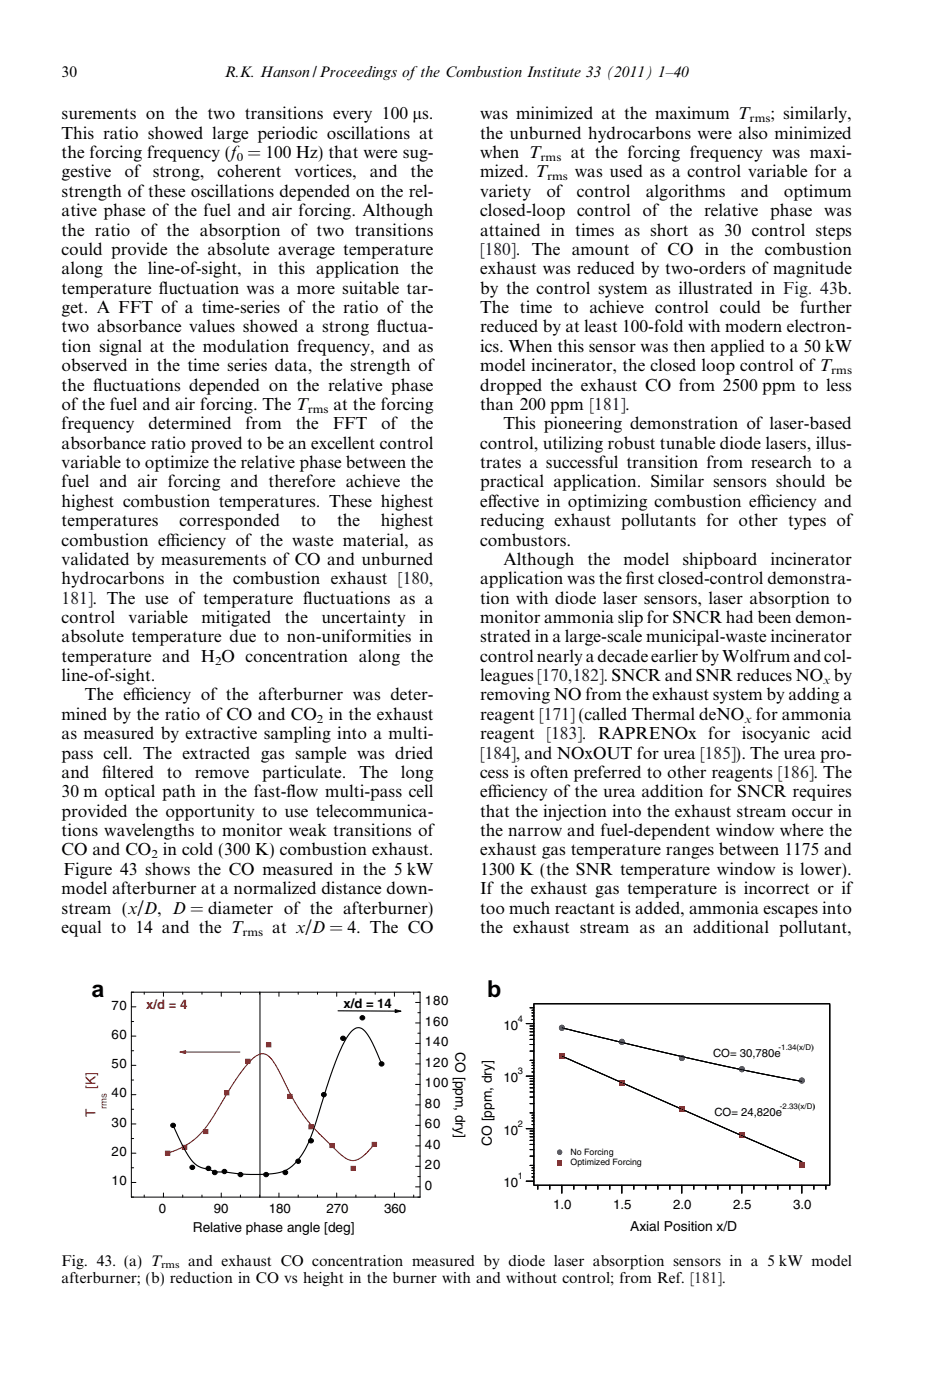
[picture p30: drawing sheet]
<svg xmlns="http://www.w3.org/2000/svg" width="171mm" height="254mm" viewBox="0 0 171 254" stroke-linecap="round" stroke-linejoin="round" font-family="sans-serif">
<defs><g id="words">
<g font-size="4.2">
<text x="16.6" y="180.9">a</text>
<text x="88.4" y="180.9">b</text>
</g>
<g font-size="3.2">
<text x="11.2" y="21.7">surements on the two transitions every 100 ls.</text>
<text x="87.1" y="21.7">was minimized at the maximum T</text>
<text x="139.8" y="21.7">; similarly,</text>
<text x="11.2" y="25.2">This ratio showed large periodic oscillations at</text>
<text x="11.2" y="28.7">the forcing frequency (f = 100 Hz) that were sug-</text>
<text x="87.1" y="25.2">the unburned hydrocarbons were also minimized</text>
<text x="87.1" y="28.7">when T</text>
<text x="103.6" y="28.7">at the forcing frequency was maxi-</text>
<text x="11.2" y="32.2">gestive</text>
<text x="11.2" y="35.7">strength of these oscillations depended on the rel-</text>
<text x="22.6" y="32.2">of strong,</text>
<text x="39.5" y="32.2">coherent</text>
<text x="53.4" y="32.2">vortices,</text>
<text x="67.1" y="32.2">and</text>
<text x="74.5" y="32.2">the</text>
<text x="87.1" y="32.2">mized. T</text>
<text x="87.1" y="35.7">variety</text>
<text x="99.1" y="35.7">of</text>
<text x="104.3" y="32.2">was used as a control variable for a</text>
<text x="104.7" y="35.7">control</text>
<text x="117.2" y="35.7">algorithms</text>
<text x="134.4" y="35.7">and</text>
<text x="142.2" y="35.7">optimum</text>
<text x="11.2" y="39.2">ative phase of the fuel and air forcing. Although</text>
<text x="87.1" y="39.2">closed-loop control of the relative phase was</text>
<text x="11.2" y="42.7">the ratio of the absorption of two transitions</text>
<text x="11.2" y="46.3">could provide the absolute average temperature</text>
<text x="87.1" y="42.7">attained in times as short as 30 control steps</text>
<text x="11.2" y="49.8">along the line-of-sight, in this application the</text>
<text x="11.2" y="53.3">temperature f</text>
<text x="28.8" y="53.3">luctuation was a more suitable tar-</text>
<text x="87.1" y="49.8">exhaust was reduced by two-orders of magnitude</text>
<text x="87.1" y="53.3">by the control system as illustrated in Fig. 43b.</text>
<text x="11.2" y="56.8">get. A FFT of a time-series of the ratio of the</text>
<text x="87.1" y="56.8">The time to achieve control could be further</text>
<text x="11.2" y="60.3">two absorbance values showed a strong f</text>
<text x="11.2" y="63.8">tion signal at the modulation frequency, and as</text>
<text x="68.4" y="60.3">luctua-</text>
<text x="87.1" y="60.3">reduced by at least 100-fold with modern electron-</text>
<text x="87.1" y="63.8">ics. When this sensor was then applied to a 50 kW</text>
<text x="11.2" y="67.3">observed in the time series data, the strength of</text>
<text x="11.2" y="70.9">the f</text>
<text x="16.9" y="70.9">luctuations depended on the relative phase</text>
<text x="87.1" y="67.3">model incinerator, the closed loop control of T</text>
<text x="87.1" y="70.9">dropped the exhaust CO from 2500 ppm to less</text>
<text x="11.2" y="74.4">of the fuel and air forcing. The T</text>
<text x="11.2" y="77.9">frequency</text>
<text x="26.9" y="77.9">determined</text>
<text x="44.5" y="77.9">from</text>
<text x="53.7" y="77.9">the</text>
<text x="60.4" y="77.9">FFT</text>
<text x="60.5" y="74.4">at the forcing</text>
<text x="69.2" y="77.9">of</text>
<text x="74.5" y="77.9">the</text>
<text x="87.1" y="74.4">than 200 ppm [181].</text>
<text x="91.3" y="77.9">This pioneering demonstration of laser-based</text>
<text x="11.2" y="81.4">absorbance ratio proved to be an excellent control</text>
<text x="87.1" y="81.4">control, utilizing robust tunable diode lasers, illus-</text>
<text x="11.2" y="84.9">variable to optimize the relative phase between the</text>
<text x="11.2" y="88.4">fuel and air forcing and therefore achieve the</text>
<text x="87.1" y="84.9">trates a successful transition from research to a</text>
<text x="87.1" y="88.4">practical application. Similar sensors should be</text>
<text x="11.2" y="91.9">highest combustion temperatures. These highest</text>
<text x="11.2" y="95.5">temperatures</text>
<text x="32.5" y="95.5">corresponded</text>
<text x="54.6" y="95.5">to</text>
<text x="61.1" y="95.5">the</text>
<text x="69.1" y="95.5">highest</text>
<text x="87.1" y="91.9">ef</text>
<text x="87.1" y="95.5">reducing exhaust pollutants for other types of</text>
<text x="88.5" y="91.9">fective in optimizing combustion ef</text>
<text x="137.3" y="91.9">f</text>
<text x="137.3" y="91.9">iciency and</text>
<text x="11.2" y="99">combustion ef</text>
<text x="30.1" y="99">f</text>
<text x="30.1" y="99">iciency of the waste material, as</text>
<text x="87.1" y="99">combustors.</text>
<text x="11.2" y="102.5">validated by measurements of CO and unburned</text>
<text x="11.2" y="106">hydrocarbons in the combustion exhaust [180,</text>
<text x="87.1" y="106">application was the f</text>
<text x="91.3" y="102.5">Although</text>
<text x="106.6" y="102.5">the</text>
<text x="113.1" y="102.5">model</text>
<text x="113.5" y="106">irst closed-control demonstra-</text>
<text x="123.8" y="102.5">shipboard</text>
<text x="139.8" y="102.5">incinerator</text>
<text x="11.2" y="113">control</text>
<text x="23.3" y="113">variable</text>
<text x="36.6" y="113">mitigated</text>
<text x="51.7" y="113">the</text>
<text x="55" y="109.5">luctuations as a</text>
<text x="58.3" y="113">uncertainty</text>
<text x="76.1" y="113">in</text>
<text x="87.1" y="109.5">tion with diode laser sensors, laser absorption to</text>
<text x="87.1" y="113">monitor ammonia slip for SNCR had been demon-</text>
<text x="11.2" y="116.5">absolute temperature due to non-uniformities in</text>
<text x="87.1" y="116.5">strated in a large-scale municipal-waste incinerator</text>
<text x="11.2" y="120.1">temperature and H O concentration along the</text>
<text x="11.2" y="123.6">line-of-sight.</text>
<text x="87.1" y="120.1">controlnearlya decade earlierbyWolfrum andcol-</text>
<text x="87.1" y="123.6">leagues [170,182]. SNCR and SNR reduces NO by</text>
<text x="11.2" y="130.6">mined by the ratio of CO and CO in the exhaust</text>
<text x="15.4" y="127.1">The ef</text>
<text x="23.8" y="127.1">f</text>
<text x="23.8" y="127.1">iciency of the afterburner was deter-</text>
<text x="87.1" y="127.1">removing NO from the exhaust system by adding a</text>
<text x="87.1" y="130.6">reagent [171] (called Thermal deNO for ammonia</text>
<text x="11.2" y="134.1">as measured by extractive sampling into a multi-</text>
<text x="11.2" y="137.6">pass cell. The extracted gas sample was dried</text>
<text x="87.1" y="134.1">reagent [183]. RAPRENOx for isocyanic acid</text>
<text x="11.2" y="141.1">and</text>
<text x="18.6" y="141.1">f</text>
<text x="18.6" y="141.1">iltered</text>
<text x="30.3" y="141.1">to</text>
<text x="35.4" y="141.1">remove</text>
<text x="47.6" y="141.1">particulate.</text>
<text x="65.2" y="141.1">The</text>
<text x="72.7" y="141.1">long</text>
<text x="87.1" y="141.1">cess is often preferred to other reagents [186]. The</text>
<text x="11.2" y="144.7">30 m optical path in the fast-f</text>
<text x="11.2" y="148.2">provided the opportunity to use telecommunica-</text>
<text x="52" y="144.7">low multi-pass cell</text>
<text x="87.1" y="144.7">ef</text>
<text x="87.1" y="148.2">that the injection into the exhaust stream occur in</text>
<text x="88.5" y="144.7">f</text>
<text x="88.5" y="144.7">iciency of the urea addition for SNCR requires</text>
<text x="11.2" y="151.7">tions wavelengths to monitor weak transitions of</text>
<text x="11.2" y="155.2">CO and CO in cold (300 K) combustion exhaust.</text>
<text x="87.1" y="151.7">the narrow and fuel-dependent window where the</text>
<text x="87.1" y="155.2">exhaust gas temperature ranges between 1175 and</text>
<text x="11.5" y="158.7">Figure 43 shows the CO measured in the 5 kW</text>
<text x="87.1" y="158.7">1300 K (the SNR temperature window is lower).</text>
<text x="11.2" y="162.2">model afterburner at a normalized distance down-</text>
<text x="11.2" y="165.7">stream (x/D, D = diameter of the afterburner)</text>
<text x="87.1" y="162.2">If the exhaust gas temperature is incorrect or if</text>
<text x="87.1" y="165.7">too much reactant is added, ammonia escapes into</text>
<text x="11.2" y="169.3">equal to 14 and the T</text>
<text x="49.4" y="169.3">at x/D = 4. The CO</text>
<text x="87.1" y="169.3">the exhaust stream as an additional pollutant,</text>
</g>
<g font-size="3.2" fill="#006">
<text x="87.1" y="46.3">[180]. The amount of CO in the combustion</text>
<text x="11.2" y="109.5">181]. The use of temperature f</text>
<text x="87.1" y="137.6">[184], and NOxOUT for urea [185]). The urea pro-</text>
</g>
<g font-size="2.8">
<text x="11.2" y="13.9">30</text>
<text x="40.7" y="13.9">R.K. Hanson/Proceedings ofthe Combustion Institute 33 (2011) 1–40</text>
<text x="11.2" y="232.8">afterburner; (b) reduction in CO vs height in the burner with and without control; from Ref. [181].</text>
<text x="11.2" y="229.6">Fig. 43. (a) T</text>
<text x="34.1" y="229.6">and exhaust CO concentration measured by diode laser absorption sensors in a 5 kW model</text>
</g>
<g font-size="2.5">
<text x="82.6" y="190.9" transform="rotate(90 82.6 190.9)">CO [ppm, dry]</text>
<text x="89.2" y="207.9" transform="rotate(-90 89.2 207.9)">CO [ppm, dry]</text>
<text x="35" y="223.6">Relative phase angle [deg]</text>
<text x="114.4" y="223.4">Axial Position x/D</text>
</g>
<g font-size="2.5" fill="#f00">
<text x="17.3" y="197.6" transform="rotate(-90 17.3 197.6)">[K]</text>
<text x="17.3" y="202.7" transform="rotate(-90 17.3 202.7)">T</text>
</g>
<g font-size="2.4">
<text x="20.2" y="183.2">70</text>
<text x="62.3" y="182.8">x/d = 14</text>
<text x="77.1" y="182.4">180</text>
<text x="20.2" y="188.5">60</text>
<text x="77.1" y="189.8">140</text>
<text x="77.1" y="186.1">160</text>
<text x="91.3" y="186.8">10</text>
<text x="20.2" y="193.8">50</text>
<text x="77.1" y="197.3">100</text>
<text x="77.1" y="193.5">120</text>
<text x="91.3" y="196.3">10</text>
<text x="20.2" y="199.1">40</text>
<text x="77.1" y="201">80</text>
<text x="20.2" y="209.7">20</text>
<text x="20.2" y="204.4">30</text>
<text x="77.1" y="208.4">40</text>
<text x="77.1" y="204.7">60</text>
<text x="91.3" y="205.9">10</text>
<text x="20.2" y="215.1">10</text>
<text x="77.1" y="215.8">0</text>
<text x="77.1" y="212.1">20</text>
<text x="91.3" y="215.4">10</text>
<text x="28.8" y="220">0</text>
<text x="38.8" y="220">90</text>
<text x="48.7" y="220">180</text>
<text x="59.2" y="220">270</text>
<text x="69.7" y="220">360</text>
<text x="100.4" y="219.3">1.0</text>
<text x="111.2" y="219.3">1.5</text>
<text x="122.1" y="219.3">2.0</text>
<text x="133" y="219.3">2.5</text>
<text x="143.9" y="219.3">3.0</text>
</g>
<text font-size="2.4" fill="#f00" x="26.5" y="183.1">x/d = 4</text>
<g font-size="2.1">
<text x="136" y="22.2">rms</text>
<text x="42.9" y="29.2">0</text>
<text x="98.1" y="29.2">rms</text>
<text x="99.3" y="32.7">rms</text>
<text x="150.8" y="67.9">rms</text>
<text x="55.8" y="74.9">rms</text>
<text x="39" y="120.6">2</text>
<text x="149.3" y="124.1">x</text>
<text x="57.5" y="131.1">2</text>
<text x="135" y="131.1">x</text>
<text x="27.5" y="155.7">2</text>
<text x="44" y="169.8">rms</text>
<text x="129.4" y="191.8">CO= 30,780e</text>
<text x="129.6" y="202.5">CO= 24,820e</text>
</g>
<text font-size="1.9" x="29.2" y="230.1">rms</text>
<g font-size="1.7">
<text x="93.9" y="185.3">4</text>
<text x="93.9" y="194.9">3</text>
<text x="93.9" y="204.4">2</text>
<text x="93.9" y="213.9">1</text>
</g>
<text font-size="1.7" fill="#f00" x="19.4" y="201.2" transform="rotate(-90 19.4 201.2)">rms</text>
<g font-size="1.6">
<text x="103.5" y="209.5">No Forcing</text>
<text x="103.5" y="211.4">Optimized Forcing</text>
</g>
<g font-size="1.4">
<text x="141.3" y="190.5">-1.34(x/D)</text>
<text x="141.5" y="201.2">-2.33(x/D)</text>
</g>
</g></defs>
<path d="M15.2 177.3v46.8" fill="none" stroke="#fff" stroke-width=".35"/>
<g fill="none" stroke="#000" stroke-width=".18">
<path d="M23.8 198.6h.9M23.8 195.9h.4M23.8 193.3h.9M23.8 190.6h.4M23.8 188h.9M23.8 185.3h.4M23.8 182.7h.9M26.2 180v.4M29.7 180v.8M33.2 180v.4M36.6 180v.4M40.1 180v.8"/>
<path d="M43.6 180v.4M47.1 180v.4M50.6 180v.8M54.1 180v.4M57.6 180v.4M61.1 180v.8M64.6 180v.4M68.1 180v.4M71.6 180v.8M75.1 180v.4M76.2 180h-52.4v37.2h52.4M23.8 214.5h.9"/>
<path d="M23.8 211.9h.4M23.8 209.2h.9M23.8 206.6h.4M23.8 203.9h.9M23.8 201.3h.4M26.2 216.8v.4M29.7 216.4v.8M33.2 216.8v.4M36.6 216.8v.4M40.1 216.4v.8M43.6 216.8v.4M47.1 216.8v.4"/>
<path d="M50.6 216.4v.8M54.1 216.8v.4M57.6 216.8v.4M61.1 216.4v.8M64.6 216.8v.4M68.1 216.8v.4M71.6 216.4v.8M75.1 216.8v.4"/>
</g>
<path d="M67.9 207.6l-1.2 1.4a3.4 3.4 0 0 1-3.3 1.5 15.3 15.3 0 0 1-4.2-3.5l-2.7-2.8-2.1-2.8-1.7-2.9-2.6-5a3.8 3.8 0 0 0-2.4-2.3 3.8 3.8 0 0 0-2.8 1.8l-2.6 3.6-3.3 5.6a13.4 13.4 0 0 1-7.3 6.6l-1.3 .4" fill="none" stroke="#f00" stroke-width=".2"/>
<path d="M30 208.9h.8v.7h-.8z" fill="#f00"/>
<path d="M30 208.9h.8v.7h-.8z" fill="none" stroke="#f00" stroke-width=".18"/>
<path d="M33.1 207.8h.8v.7h-.8z" fill="#f00"/>
<path d="M33.1 207.8h.8v.7h-.8z" fill="none" stroke="#f00" stroke-width=".18"/>
<path d="M36.9 204.9h.8v.8h-.8z" fill="#f00"/>
<path d="M36.9 204.9h.8v.8h-.8z" fill="none" stroke="#f00" stroke-width=".18"/>
<path d="M40.7 197.9h.8v.7h-.8z" fill="#f00"/>
<path d="M40.7 197.9h.8v.7h-.8z" fill="none" stroke="#f00" stroke-width=".18"/>
<path d="M44.6 192.2h.8v.7h-.8z" fill="#f00"/>
<path d="M44.6 192.2h.8v.7h-.8z" fill="none" stroke="#f00" stroke-width=".18"/>
<path d="M48.3 189.2h.8v.7h-.8z" fill="#f00"/>
<path d="M48.3 189.2h.8v.7h-.8z" fill="none" stroke="#f00" stroke-width=".18"/>
<path d="M52.2 198.6h.8v.7h-.8z" fill="#f00"/>
<path d="M52.2 198.6h.8v.7h-.8z" fill="none" stroke="#f00" stroke-width=".18"/>
<path d="M56 204.1h.8v.7h-.8z" fill="#f00"/>
<path d="M56 204.1h.8v.7h-.8z" fill="none" stroke="#f00" stroke-width=".18"/>
<path d="M59.9 207.5h.8v.7h-.8z" fill="#f00"/>
<path d="M59.9 207.5h.8v.7h-.8z" fill="none" stroke="#f00" stroke-width=".18"/>
<path d="M63.7 211.6h.8v.8h-.8z" fill="#f00"/>
<path d="M63.7 211.6h.8v.8h-.8z" fill="none" stroke="#f00" stroke-width=".18"/>
<path d="M67.5 207.3h.8v.7h-.8z" fill="#f00"/>
<path d="M67.5 207.3h.8v.7h-.8z" fill="none" stroke="#f00" stroke-width=".18"/>
<path d="M47.2 180v37.2M71.7 183.2l1.1 .3-1.1 .2z" fill="none" stroke="#000" stroke-width=".18"/>
<path d="M71.7 183.2l1.1 .3-1.1 .2z" fill="#000"/>
<path d="M61.3 183.4h10.4" fill="none" stroke="#000" stroke-width=".2"/>
<path d="M32.6 190.9l1.1-.3v.5z" fill="#f00"/>
<path d="M32.6 190.9l1.1-.3v.5z" fill="none" stroke="#f00" stroke-width=".18"/>
<path d="M33.7 190.9h9.8" fill="none" stroke="#f00" stroke-width=".2"/>
<path d="M69.2 193l-1-2.3a9.6 9.6 0 0 0-2.6-4.1 1.86 1.86 0 0 0-2.3 1.1 46.5 46.5 0 0 0-4.5 10.9l-1.9 6.3-1.2 2.9-1.5 2.5-1.1 1.2-1.1 .7-.7 .4-1.3 .3-4.6 .2-6.1-.5-2.6-.7a5.4 5.4 0 0 1-3.1-3.2l-2.2-4.5" fill="none" stroke="#000" stroke-width=".2"/>
<g fill="#000">
<circle cx="58.8" cy="198.6" r=".42"/>
<circle cx="62.3" cy="188.4" r=".42"/>
<circle cx="65.8" cy="184.7" r=".42"/>
<circle cx="69.2" cy="193" r=".42"/>
<circle cx="31.4" cy="204.2" r=".42"/>
<circle cx="34.9" cy="211.8" r=".42"/>
<circle cx="37.8" cy="212" r=".42"/>
<circle cx="39" cy="212.7" r=".42"/>
<circle cx="40.7" cy="212.5" r=".42"/>
<circle cx="43.6" cy="213.1" r=".42"/>
<circle cx="48.3" cy="213.1" r=".42"/>
<circle cx="51.8" cy="212.7" r=".42"/>
<circle cx="54.1" cy="210.7" r=".42"/>
<circle cx="56.4" cy="207" r=".42"/>
</g>
<g fill="none" stroke="#000" stroke-width=".18">
<path d="M75.4 196.7h.8M75.4 193h.8M75.4 189.3h.8M75.4 185.6h.8M75.4 181.9h.8M75.8 180h.4v37.2h-.4M75.8 198.6h.4M75.8 194.9h.4M75.8 191.2h.4M75.8 187.5h.4M75.8 183.7h.4M95.5 195.2h1.4"/>
<path d="M95.5 185.7h1.4M96.2 199h.7M96.2 198.1h.7M96.2 197.4h.7M96.2 196.7h.7M96.2 196.2h.7M96.2 195.7h.7M96.2 192.4h.7M96.2 190.7h.7M96.2 189.5h.7M96.2 188.6h.7M96.2 187.8h.7"/>
<path d="M96.2 187.2h.7M96.2 186.6h.7M96.2 186.2h.7M96.2 182.8h.7M96.5 194.5h.4M96.5 193.9h.4M96.5 193.3h.4M96.5 192.8h.4M96.5 185h.4M96.5 184.3h.4M96.5 183.8h.4M96.5 183.3h.4"/>
<path d="M96.9 182.2v32.7M96.9 182.1h53.6M150.5 182.2v32.7M75.4 215.3h.8M75.4 211.6h.8M75.4 207.9h.8M75.4 204.2h.8M75.4 200.5h.8M75.8 213.5h.4M75.8 209.7h.4M75.8 206h.4M75.8 202.3h.4"/>
<path d="M95.5 214.3h1.4M95.5 204.8h1.4M96.2 209.8h.7M96.2 211.4h.7M96.2 208.6h.7M96.2 207.6h.7M96.2 206.9h.7M96.2 206.2h.7M96.2 205.7h.7M96.2 205.2h.7M96.2 201.9h.7M96.2 200.2h.7"/>
<path d="M96.5 202.3h.4M96.5 213.5h.4M96.5 212.9h.4M96.5 212.4h.4M96.5 211.9h.4M96.5 204h.4M96.5 203.4h.4M96.5 202.8h.4M96.9 215h53.6M97.6 215v.8M99.7 215v.8M101.9 215v1.5"/>
<path d="M104.1 215v.8M106.3 215v.8M108.5 215v.8M110.6 215v.8M112.8 215v1.5M115 215v.8M117.2 215v.8M119.3 215v.8M121.5 215v.8M123.7 215v1.5M125.9 215v.8M128 215v.8"/>
<path d="M130.2 215v.8M132.4 215v.8M134.6 215v1.5M136.8 215v.8M138.9 215v.8M141.1 215v.8M143.3 215v.8M145.5 215v1.5M147.6 215v.8M149.8 215v.8"/>
<circle cx="58.8" cy="198.6" r=".42"/>
<circle cx="62.3" cy="188.4" r=".42"/>
<circle cx="65.8" cy="184.7" r=".42"/>
<circle cx="69.2" cy="193" r=".42"/>
<circle cx="31.4" cy="204.2" r=".42"/>
<circle cx="34.9" cy="211.8" r=".42"/>
<circle cx="37.8" cy="212" r=".42"/>
<circle cx="39" cy="212.7" r=".42"/>
<circle cx="40.7" cy="212.5" r=".42"/>
<circle cx="43.6" cy="213.1" r=".42"/>
<circle cx="48.3" cy="213.1" r=".42"/>
<circle cx="51.8" cy="212.7" r=".42"/>
<circle cx="54.1" cy="210.7" r=".42"/>
<circle cx="56.4" cy="207" r=".42"/>
</g>
<g fill="#f00">
<path d="M101.4 191.1h1.1v1h-1.1z"/>
<path d="M112.3 195.9h1v1.1h-1z"/>
<path d="M123.2 200.7h1v1.1h-1z"/>
<path d="M134.1 205.3h1v1.1h-1z"/>
<path d="M144.9 210.9h1.1v1.1h-1.1z"/>
</g>
<g fill="#003eff">
<circle cx="101.9" cy="186.5" r=".54"/>
<circle cx="112.8" cy="189" r=".54"/>
<circle cx="123.7" cy="192" r=".54"/>
<circle cx="134.6" cy="194" r=".54"/>
<circle cx="145.5" cy="196" r=".54"/>
</g>
<path d="M101.9 191.6l43.6 19.2M101.9 186.5l26.5 6.3 9.4 1.9 7.7 1.5" fill="none" stroke="#000" stroke-width=".18"/>
<circle cx="101.5" cy="209" r=".47" fill="#003eff"/>
<path d="M101.1 210.5h.9v.9h-.9z" fill="#f00"/>
<g fill="#fff">
<path d="M129.4 189.2h18.1v3h-18.1z"/>
<path d="M129.6 200h18.1v2.9h-18.1z"/>
</g>
<g fill="none" stroke="#000" stroke-width=".18">
<path d="M95.5 195.2h1.4M95.5 185.7h1.4M96.2 199h.7M96.2 198.1h.7M96.2 197.4h.7M96.2 196.7h.7M96.2 196.2h.7M96.2 195.7h.7M96.2 192.4h.7M96.2 190.7h.7M96.2 189.5h.7M96.2 188.6h.7"/>
<path d="M96.2 187.8h.7M96.2 187.2h.7M96.2 186.6h.7M96.2 186.2h.7M96.2 182.8h.7M96.5 194.5h.4M96.5 193.9h.4M96.5 193.3h.4M96.5 192.8h.4M96.5 185h.4M96.5 184.3h.4M96.5 183.8h.4"/>
<path d="M96.5 183.3h.4M96.9 182.2v32.7M96.9 182.1h53.6M150.5 182.2v32.7M95.5 214.3h1.4M95.5 204.8h1.4M96.2 211.4h.7M96.2 209.8h.7M96.2 208.6h.7M96.2 207.6h.7M96.2 206.9h.7M96.2 206.2h.7"/>
<path d="M96.2 205.7h.7M96.2 205.2h.7M96.2 201.9h.7M96.2 200.2h.7M96.5 213.5h.4M96.5 212.9h.4M96.5 212.4h.4M96.5 211.9h.4M96.5 204h.4M96.5 203.4h.4M96.5 202.8h.4M96.5 202.3h.4"/>
<path d="M96.9 215h53.6M97.6 215v.8M99.7 215v.8M101.9 215v1.5M104.1 215v.8M106.3 215v.8M108.5 215v.8M110.6 215v.8M112.8 215v1.5M115 215v.8M117.2 215v.8M119.3 215v.8"/>
<path d="M121.5 215v.8M123.7 215v1.5M125.9 215v.8M128 215v.8M130.2 215v.8M132.4 215v.8M134.6 215v1.5M136.8 215v.8M138.9 215v.8M141.1 215v.8M143.3 215v.8M145.5 215v1.5"/>
<path d="M147.6 215v.8M149.8 215v.8"/>
</g>
<g fill="#f00">
<path d="M101.4 191.1h1.1v1h-1.1z"/>
<path d="M112.3 195.9h1v1.1h-1z"/>
<path d="M123.2 200.7h1v1.1h-1z"/>
<path d="M134.1 205.3h1v1.1h-1z"/>
<path d="M144.9 210.9h1.1v1.1h-1.1z"/>
</g>
<g fill="#003eff">
<circle cx="101.9" cy="186.5" r=".54"/>
<circle cx="112.8" cy="189" r=".54"/>
<circle cx="123.7" cy="192" r=".54"/>
<circle cx="134.6" cy="194" r=".54"/>
<circle cx="145.5" cy="196" r=".54"/>
</g>
<path d="M101.9 191.6l43.6 19.2M101.9 186.5l26.5 6.3 9.4 1.9 7.7 1.5" fill="none" stroke="#000" stroke-width=".18"/>
<circle cx="101.5" cy="209" r=".47" fill="#003eff"/>
<path d="M101.1 210.5h.9v.9h-.9z" fill="#f00"/>
<g fill="#fff">
<path d="M129.4 189.2h18.1v3h-18.1z"/>
<path d="M129.6 200h18.1v2.9h-18.1z"/>
</g>
<g fill="none" stroke="#000" stroke-width=".18">
<path d="M95.5 195.2h1.4M95.5 185.7h1.4M96.2 199h.7M96.2 198.1h.7M96.2 197.4h.7M96.2 196.7h.7M96.2 196.2h.7M96.2 195.7h.7M96.2 192.4h.7M96.2 190.7h.7M96.2 189.5h.7M96.2 188.6h.7"/>
<path d="M96.2 187.8h.7M96.2 187.2h.7M96.2 186.6h.7M96.2 186.2h.7M96.2 182.8h.7M96.5 194.5h.4M96.5 193.9h.4M96.5 193.3h.4M96.5 192.8h.4M96.5 185h.4M96.5 184.3h.4M96.5 183.8h.4"/>
<path d="M96.5 183.3h.4M96.9 182.2v32.7M96.9 182.1h53.6M150.5 182.2v32.7M95.5 214.3h1.4M95.5 204.8h1.4M96.2 211.4h.7M96.2 209.8h.7M96.2 208.6h.7M96.2 207.6h.7M96.2 206.9h.7M96.2 206.2h.7"/>
<path d="M96.2 205.7h.7M96.2 205.2h.7M96.2 201.9h.7M96.2 200.2h.7M96.5 213.5h.4M96.5 212.9h.4M96.5 212.4h.4M96.5 211.9h.4M96.5 204h.4M96.5 203.4h.4M96.5 202.8h.4M96.5 202.3h.4"/>
<path d="M96.9 215h53.6M97.6 215v.8M99.7 215v.8M101.9 215v1.5M104.1 215v.8M106.3 215v.8M108.5 215v.8M110.6 215v.8M112.8 215v1.5M115 215v.8M117.2 215v.8M119.3 215v.8"/>
<path d="M121.5 215v.8M123.7 215v1.5M125.9 215v.8M128 215v.8M130.2 215v.8M132.4 215v.8M134.6 215v1.5M136.8 215v.8M138.9 215v.8M141.1 215v.8M143.3 215v.8M145.5 215v1.5"/>
<path d="M147.6 215v.8M149.8 215v.8"/>
</g>
<g fill="#f00">
<path d="M101.4 191.1h1.1v1h-1.1z"/>
<path d="M112.3 195.9h1v1.1h-1z"/>
<path d="M123.2 200.7h1v1.1h-1z"/>
<path d="M134.1 205.3h1v1.1h-1z"/>
<path d="M144.9 210.9h1.1v1.1h-1.1z"/>
</g>
<g fill="#003eff">
<circle cx="101.9" cy="186.5" r=".54"/>
<circle cx="112.8" cy="189" r=".54"/>
<circle cx="123.7" cy="192" r=".54"/>
<circle cx="134.6" cy="194" r=".54"/>
<circle cx="145.5" cy="196" r=".54"/>
</g>
<path d="M101.9 191.6l43.6 19.2M101.9 186.5l26.5 6.3 9.4 1.9 7.7 1.5" fill="none" stroke="#000" stroke-width=".18"/>
<circle cx="101.5" cy="209" r=".47" fill="#003eff"/>
<path d="M101.1 210.5h.9v.9h-.9z" fill="#f00"/>
<g fill="#fff">
<path d="M129.4 189.2h18.1v3h-18.1z"/>
<path d="M129.6 200h18.1v2.9h-18.1z"/>
</g>
<use href="#words"/>
</svg>
